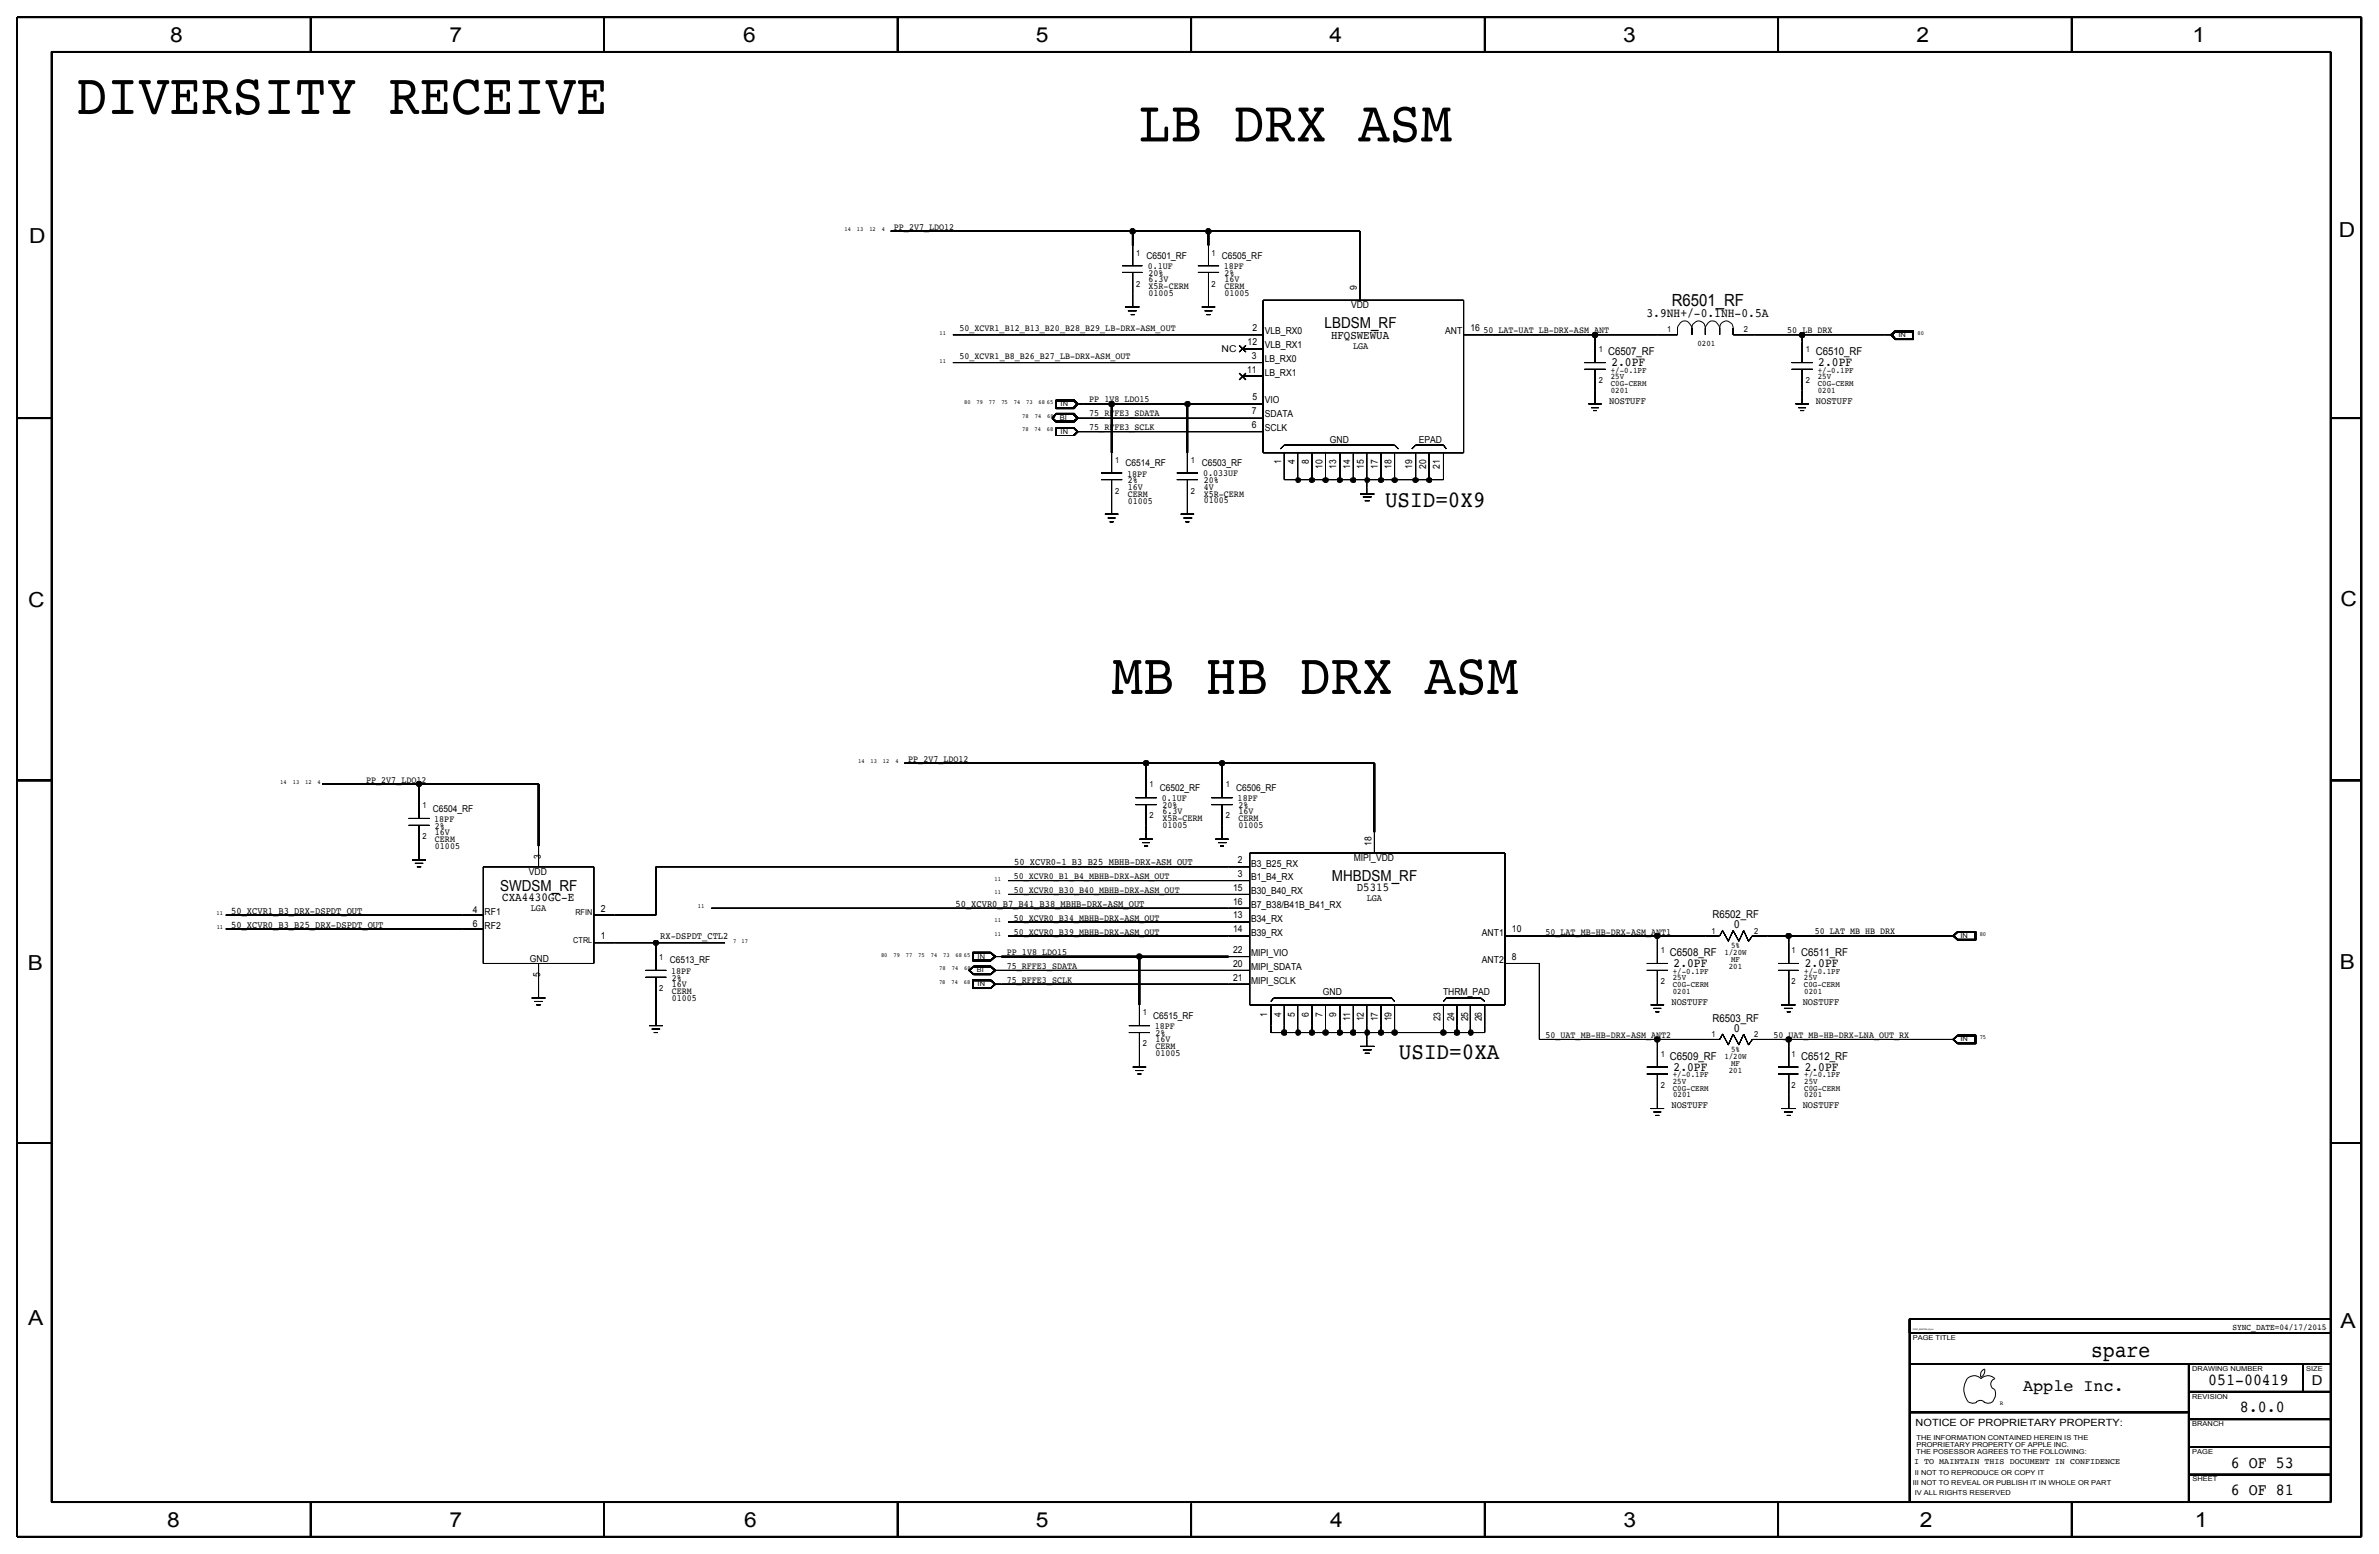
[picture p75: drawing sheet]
<svg xmlns="http://www.w3.org/2000/svg" width="875mm" height="572mm" viewBox="0 0 875 572" stroke-linecap="round" stroke-linejoin="round" font-family="sans-serif">
<defs><g id="words">
<g font-size="21.5">
<text x="27.9" y="41.9">DIVERSITY RECEIVE</text>
<text x="419" y="52">LB DRX ASM</text>
<text x="408.9" y="255.2">MB HB DRX ASM</text>
</g>
<g font-size="8.6">
<text x="509.4" y="186.3">USID=0X9</text>
<text x="514.5" y="389.5">USID=0XA</text>
</g>
<text font-size="8.1" x="769.2" y="499.1">spare</text>
<g font-size="7.6">
<text x="62.5" y="15.5">8</text>
<text x="165.4" y="15.5">7</text>
<text x="273.3" y="15.5">6</text>
<text x="381" y="15.5">5</text>
<text x="489" y="15.5">4</text>
<text x="597" y="15.5">3</text>
<text x="704.9" y="15.5">2</text>
<text x="806.5" y="15.5">1</text>
<text x="10.7" y="89.5">D</text>
<text x="860.3" y="87.2">D</text>
<text x="10.4" y="223.3">C</text>
<text x="860.8" y="222.8">C</text>
<text x="10.2" y="356.7">B</text>
<text x="860.6" y="356.4">B</text>
<text x="10.4" y="487.5">A</text>
<text x="860.8" y="488.2">A</text>
<text x="61.5" y="561.7">8</text>
<text x="165.4" y="561.7">7</text>
<text x="273.8" y="561.6">6</text>
<text x="381" y="561.7">5</text>
<text x="489.2" y="561.7">4</text>
<text x="597.1" y="561.6">3</text>
<text x="706.2" y="561.7">2</text>
<text x="807.3" y="561.7">1</text>
</g>
<g font-size="6.2">
<text x="614.9" y="112.6">R6501_RF</text>
<text x="812.2" y="509.3">051-00419</text>
<text x="744.2" y="511.5">Apple Inc.</text>
<text x="823.9" y="519.4">8.0.0</text>
<text x="820.6" y="539.7">6 OF 53</text>
<text x="820.6" y="549.9">6 OF 81</text>
</g>
<g font-size="5.6">
<text x="487.2" y="120.7">LBDSM_RF</text>
<text x="489.9" y="323.9">MHBDSM_RF</text>
<text x="184" y="327.7">SWDSM_RF</text>
</g>
<text font-size="5" x="850.3" y="509.3">D</text>
<g font-size="4.7">
<text x="605.6" y="116.4">3.9NH+/-0.1NH-0.5A</text>
<text x="592.7" y="134.7">2.0PF</text>
<text x="668.8" y="134.7">2.0PF</text>
<text x="637.6" y="341.4">0</text>
<text x="615.6" y="355.6">2.0PF</text>
<text x="663.8" y="355.6">2.0PF</text>
<text x="637.6" y="379.5">0</text>
<text x="615.6" y="393.8">2.0PF</text>
<text x="663.8" y="393.8">2.0PF</text>
</g>
<text font-size="4.5" x="184.7" y="331.4">CXA4430GC-E</text>
<g font-size="4.4">
<text x="489.6" y="124.5">HFQSWEWUA</text>
<text x="499.1" y="327.7">D5315</text>
</g>
<g font-size="4">
<text x="591.5" y="130.6">C6507_RF</text>
<text x="667.9" y="130.6">C6510_RF</text>
<text x="629.9" y="337.7">R6502_RF</text>
<text x="614.2" y="351.7">C6508_RF</text>
<text x="662.5" y="351.7">C6511_RF</text>
<text x="629.9" y="375.8">R6503_RF</text>
<text x="614.2" y="389.8">C6509_RF</text>
<text x="662.5" y="389.8">C6512_RF</text>
</g>
<text font-size="3.7" x="704.6" y="524.5">NOTICE OF PROPRIETARY PROPERTY:</text>
<g font-size="3.6">
<text x="591.9" y="148.5">NOSTUFF</text>
<text x="667.9" y="148.5">NOSTUFF</text>
<text x="373.1" y="318.3">50_XCVR0-1_B3_B25_MBHB-DRX-ASM_OUT</text>
<text x="220.9" y="335.3">2</text>
<text x="351.5" y="333.5">50_XCVR0_B7_B41_B38_MBHB-DRX-ASM_OUT</text>
<text x="85" y="341.1">50_XCVR0_B3_B25_DRX-DSPDT_OUT</text>
<text x="85" y="336">50_XCVR1_B3_DRX-DSPDT_OUT</text>
<text x="220.9" y="345.4">1</text>
<text x="242.8" y="345.2">RX-DSPDT_CTL2</text>
<text x="614.8" y="369.6">NOSTUFF</text>
<text x="663.1" y="369.6">NOSTUFF</text>
<text x="614.8" y="407.7">NOSTUFF</text>
<text x="663.1" y="407.7">NOSTUFF</text>
</g>
<g font-size="3.5">
<text x="328.8" y="84.4">PP_2V7_LDO12</text>
<text x="421.7" y="95.2">C6501_RF</text>
<text x="449.4" y="95.2">C6505_RF</text>
<text x="422.2" y="99">0.1UF</text>
<text x="422.5" y="101.6">20%</text>
<text x="450.1" y="99">18PF</text>
<text x="450.4" y="101.6">2%</text>
<text x="422.5" y="103.8">6.3V</text>
<text x="422.5" y="106.4">X5R-CERM</text>
<text x="450.4" y="106.4">CERM</text>
<text x="450.4" y="103.8">16V</text>
<text x="499.1" y="106.6" transform="rotate(-90 499.1 106.6)">9</text>
<text x="422.5" y="108.9">01005</text>
<text x="450.4" y="108.9">01005</text>
<text x="496.9" y="113.2">VDD</text>
<text x="352.9" y="121.8">50_XCVR1_B12_B13_B20_B28_B29_LB-DRX-ASM_OUT</text>
<text x="460.6" y="121.7">2</text>
<text x="465.2" y="122.9">VLB_RX0</text>
<text x="531.5" y="122.9">ANT</text>
<text x="540.8" y="121.9">16</text>
<text x="545.6" y="122.6">50_LAT-UAT_LB-DRX-ASM_ANT</text>
<text x="657.4" y="122.6">50_LB_DRX</text>
<text x="352.9" y="131.9">50_XCVR1_B8_B26_B27_LB-DRX-ASM_OUT</text>
<text x="449.3" y="129.5">NC</text>
<text x="458.9" y="126.8">12</text>
<text x="460.5" y="131.9">3</text>
<text x="465.2" y="128">VLB_RX1</text>
<text x="497.7" y="128.2">LGA</text>
<text x="458.7" y="137">11</text>
<text x="465.2" y="133">LB_RX0</text>
<text x="465.2" y="138.1">LB_RX1</text>
<text x="400.6" y="147.9">PP_1V8_LDO15</text>
<text x="460.6" y="147.1">5</text>
<text x="465.2" y="148.3">VIO</text>
<text x="400.6" y="153">75_RFFE3_SDATA</text>
<text x="460.5" y="152.3">7</text>
<text x="465.2" y="153.4">SDATA</text>
<text x="400.6" y="158.1">75_RFFE3_SCLK</text>
<text x="460.5" y="157.4">6</text>
<text x="465.2" y="158.5">SCLK</text>
<text x="489.1" y="163">GND</text>
<text x="521.8" y="163">EPAD</text>
<text x="414" y="171.3">C6514_RF</text>
<text x="442" y="171.3">C6503_RF</text>
<text x="471.2" y="170.7" transform="rotate(-90 471.2 170.7)">1</text>
<text x="476.3" y="170.7" transform="rotate(-90 476.3 170.7)">4</text>
<text x="481.3" y="170.7" transform="rotate(-90 481.3 170.7)">8</text>
<text x="486.4" y="172.5" transform="rotate(-90 486.4 172.5)">10</text>
<text x="491.5" y="172.5" transform="rotate(-90 491.5 172.5)">13</text>
<text x="496.6" y="172.5" transform="rotate(-90 496.6 172.5)">14</text>
<text x="501.7" y="172.5" transform="rotate(-90 501.7 172.5)">15</text>
<text x="506.8" y="172.5" transform="rotate(-90 506.8 172.5)">17</text>
<text x="511.8" y="172.5" transform="rotate(-90 511.8 172.5)">18</text>
<text x="519.4" y="172.4" transform="rotate(-90 519.4 172.4)">19</text>
<text x="524.5" y="172.4" transform="rotate(-90 524.5 172.4)">20</text>
<text x="529.6" y="172.4" transform="rotate(-90 529.6 172.4)">21</text>
<text x="414.6" y="175.3">18PF</text>
<text x="414.8" y="177.8">2%</text>
<text x="442.5" y="175.2">0.033UF</text>
<text x="442.8" y="177.8">20%</text>
<text x="414.8" y="182.6">CERM</text>
<text x="414.8" y="180.1">16V</text>
<text x="414.8" y="185.2">01005</text>
<text x="442.8" y="180.1">4V</text>
<text x="442.8" y="182.6">X5R-CERM</text>
<text x="442.8" y="185.1">01005</text>
<text x="334.1" y="280.1">PP_2V7_LDO12</text>
<text x="134.7" y="287.8">PP_2V7_LDO12</text>
<text x="426.6" y="290.8">C6502_RF</text>
<text x="454.7" y="290.8">C6506_RF</text>
<text x="159.2" y="298.4">C6504_RF</text>
<text x="427.3" y="294.6">0.1UF</text>
<text x="427.5" y="299.4">6.3V</text>
<text x="427.5" y="297.2">20%</text>
<text x="455.2" y="294.6">18PF</text>
<text x="455.5" y="299.4">16V</text>
<text x="455.5" y="297.2">2%</text>
<text x="159.7" y="302.2">18PF</text>
<text x="160" y="304.8">2%</text>
<text x="427.5" y="304.5">01005</text>
<text x="427.5" y="302">X5R-CERM</text>
<text x="455.5" y="304.5">01005</text>
<text x="455.5" y="302">CERM</text>
<text x="160" y="307.1">16V</text>
<text x="160" y="309.6">CERM</text>
<text x="504.4" y="311.1" transform="rotate(-90 504.4 311.1)">18</text>
<text x="160" y="312.1">01005</text>
<text x="198.9" y="316" transform="rotate(-90 198.9 316)">3</text>
<text x="455.3" y="317.4">2</text>
<text x="497.9" y="316.6">MIPI_VDD</text>
<text x="194.5" y="321.7">VDD</text>
<text x="372.8" y="323.4">50_XCVR0_B1_B4_MBHB-DRX-ASM_OUT</text>
<text x="455.3" y="322.5">3</text>
<text x="460.1" y="323.8">B1_B4_RX</text>
<text x="460.1" y="318.7">B3_B25_RX</text>
<text x="372.8" y="328.4">50_XCVR0_B30_B40_MBHB-DRX-ASM_OUT</text>
<text x="453.5" y="327.6">15</text>
<text x="460.1" y="328.8">B30_B40_RX</text>
<text x="174" y="335.7">4</text>
<text x="195.2" y="335.2">LGA</text>
<text x="453.5" y="332.7">16</text>
<text x="460.1" y="333.9">B7_B38/B41B_B41_RX</text>
<text x="502.7" y="331.4">LGA</text>
<text x="174" y="340.8">6</text>
<text x="178.3" y="336.5">RF1</text>
<text x="178.3" y="341.5">RF2</text>
<text x="372.8" y="338.6">50_XCVR0_B34_MBHB-DRX-ASM_OUT</text>
<text x="453.5" y="337.7">13</text>
<text x="460.1" y="339">B34_RX</text>
<text x="372.8" y="343.7">50_XCVR0_B39_MBHB-DRX-ASM_OUT</text>
<text x="453.5" y="342.8">14</text>
<text x="460.1" y="344.1">B39_RX</text>
<text x="545.1" y="344.1">ANT1</text>
<text x="556.1" y="342.8">10</text>
<text x="568.4" y="343.7">50_LAT_MB-HB-DRX-ASM_ANT1</text>
<text x="667.5" y="343.6">50_LAT_MB_HB_DRX</text>
<text x="194.9" y="353.7">GND</text>
<text x="370.4" y="351.3">PP_1V8_LDO15</text>
<text x="453.5" y="350.4">22</text>
<text x="460.1" y="351.7">MIPI_VIO</text>
<text x="556.1" y="353">8</text>
<text x="198.7" y="359.1" transform="rotate(-90 198.7 359.1)">5</text>
<text x="246.3" y="354.3">C6513_RF</text>
<text x="246.9" y="358.1">18PF</text>
<text x="370.3" y="356.4">75_RFFE3_SDATA</text>
<text x="453.5" y="355.5">20</text>
<text x="460.1" y="356.8">MIPI_SDATA</text>
<text x="545.1" y="354.3">ANT2</text>
<text x="247.1" y="365.5">CERM</text>
<text x="247.1" y="363">16V</text>
<text x="247.1" y="360.7">2%</text>
<text x="370.3" y="361.5">75_RFFE3_SCLK</text>
<text x="453.5" y="360.6">21</text>
<text x="460.1" y="361.9">MIPI_SCLK</text>
<text x="486.6" y="365.9">GND</text>
<text x="530.8" y="365.9">THRM_PAD</text>
<text x="247.1" y="368">01005</text>
<text x="424.1" y="374.6">C6515_RF</text>
<text x="466.1" y="373.9" transform="rotate(-90 466.1 373.9)">1</text>
<text x="471.2" y="373.9" transform="rotate(-90 471.2 373.9)">4</text>
<text x="476.3" y="373.9" transform="rotate(-90 476.3 373.9)">5</text>
<text x="481.3" y="373.9" transform="rotate(-90 481.3 373.9)">6</text>
<text x="486.4" y="373.9" transform="rotate(-90 486.4 373.9)">7</text>
<text x="491.5" y="373.9" transform="rotate(-90 491.5 373.9)">9</text>
<text x="496.6" y="375.6" transform="rotate(-90 496.6 375.6)">11</text>
<text x="501.7" y="375.6" transform="rotate(-90 501.7 375.6)">12</text>
<text x="506.8" y="375.6" transform="rotate(-90 506.8 375.6)">17</text>
<text x="511.8" y="375.6" transform="rotate(-90 511.8 375.6)">19</text>
<text x="529.8" y="375.6" transform="rotate(-90 529.8 375.6)">23</text>
<text x="534.9" y="375.6" transform="rotate(-90 534.9 375.6)">24</text>
<text x="540" y="375.6" transform="rotate(-90 540 375.6)">25</text>
<text x="545.1" y="375.6" transform="rotate(-90 545.1 375.6)">26</text>
<text x="424.7" y="378.5">18PF</text>
<text x="425" y="381">2%</text>
<text x="425" y="383.3">16V</text>
<text x="568.4" y="381.8">50_UAT_MB-HB-DRX-ASM_ANT2</text>
<text x="652.3" y="381.8">50_UAT_MB-HB-DRX-LNA_OUT_RX</text>
<text x="425" y="388.4">01005</text>
<text x="425" y="385.8">CERM</text>
</g>
<text font-size="3.2" x="821.2" y="489">SYNC_DATE=04/17/2015</text>
<g font-size="3.1">
<text x="417.9" y="94">1</text>
<text x="445.6" y="94">1</text>
<text x="417.9" y="105.4">2</text>
<text x="445.6" y="105.4">2</text>
<text x="613.2" y="122.1">1</text>
<text x="641.4" y="122.1">2</text>
<text x="588.1" y="129.4">1</text>
<text x="624.3" y="127.3">0201</text>
<text x="664.2" y="129.4">1</text>
<text x="592.5" y="137">+/-0.1PF</text>
<text x="668.6" y="137.3">+/-0.1PF</text>
<text x="588.1" y="140.9">2</text>
<text x="592.5" y="139.3">25V</text>
<text x="592.5" y="141.9">C0G-CERM</text>
<text x="664.2" y="140.9">2</text>
<text x="668.6" y="142.1">C0G-CERM</text>
<text x="668.6" y="139.6">25V</text>
<text x="592.5" y="144.4">0201</text>
<text x="668.6" y="144.6">0201</text>
<text x="410.2" y="170.1">1</text>
<text x="437.9" y="170.1">1</text>
<text x="410.2" y="181.6">2</text>
<text x="437.9" y="181.6">2</text>
<text x="422.8" y="289.5">1</text>
<text x="450.9" y="289.5">1</text>
<text x="155.4" y="297.2">1</text>
<text x="422.8" y="301">2</text>
<text x="450.9" y="301">2</text>
<text x="155.4" y="308.6">2</text>
<text x="629.5" y="343.4">1</text>
<text x="645.2" y="343.4">2</text>
<text x="242.5" y="353">1</text>
<text x="610.9" y="350.5">1</text>
<text x="634.2" y="351.3">1/20W</text>
<text x="636.7" y="353.8">MF</text>
<text x="636.7" y="348.7">5%</text>
<text x="659" y="350.5">1</text>
<text x="615.3" y="358.1">+/-0.1PF</text>
<text x="635.9" y="356.4">201</text>
<text x="663.7" y="358.1">+/-0.1PF</text>
<text x="242.5" y="364.5">2</text>
<text x="610.9" y="361.9">2</text>
<text x="615.3" y="360.4">25V</text>
<text x="615.3" y="365.5">0201</text>
<text x="615.3" y="363">C0G-CERM</text>
<text x="659" y="361.9">2</text>
<text x="663.5" y="360.4">25V</text>
<text x="663.5" y="363">C0G-CERM</text>
<text x="663.7" y="365.5">0201</text>
<text x="420.4" y="373.4">1</text>
<text x="629.5" y="381.5">1</text>
<text x="645.2" y="381.5">2</text>
<text x="420.4" y="384.8">2</text>
<text x="610.9" y="388.6">1</text>
<text x="634.2" y="389.4">1/20W</text>
<text x="636.7" y="386.9">5%</text>
<text x="659" y="388.6">1</text>
<text x="635.9" y="394.5">201</text>
<text x="636.7" y="391.9">MF</text>
<text x="610.9" y="400">2</text>
<text x="615.3" y="398.5">25V</text>
<text x="615.3" y="401.1">C0G-CERM</text>
<text x="615.3" y="396.2">+/-0.1PF</text>
<text x="659" y="400">2</text>
<text x="663.7" y="396.2">+/-0.1PF</text>
<text x="663.7" y="401.1">C0G-CERM</text>
<text x="663.7" y="398.5">25V</text>
<text x="615.4" y="403.6">0201</text>
<text x="663.7" y="403.6">0201</text>
<text x="704.1" y="538.5">I TO MAINTAIN THIS DOCUMENT IN CONFIDENCE</text>
</g>
<g font-size="3">
<text x="211.6" y="336.5">RFIN</text>
<text x="210.9" y="346.7">CTRL</text>
</g>
<g font-size="2.5">
<text x="698.3" y="123.9">IN</text>
<text x="390.1" y="149.3">IN</text>
<text x="389.8" y="154.3">BI</text>
<text x="390.1" y="159.6">IN</text>
<text x="721.1" y="344.9">IN</text>
<text x="359.6" y="352.5">IN</text>
<text x="359.3" y="357.6">BI</text>
<text x="359.6" y="362.7">IN</text>
<text x="721.1" y="383">IN</text>
<text x="703.5" y="492.8">PAGE TITLE</text>
<text x="806.3" y="504.2">DRAWING NUMBER</text>
<text x="848.2" y="504.2">SIZE</text>
<text x="806.3" y="514.4">REVISION</text>
<text x="806.3" y="524.5">BRANCH</text>
<text x="704.9" y="532.1">PROPRIETARY PROPERTY OF APPLE INC.</text>
<text x="704.9" y="529.6">THE INFORMATION CONTAINED HEREIN IS THE</text>
<text x="704.8" y="534.7">THE POSESSOR AGREES TO THE FOLLOWING:</text>
<text x="806.3" y="534.7">PAGE</text>
<text x="704.3" y="542.3">II NOT TO REPRODUCE OR COPY IT</text>
<text x="806.4" y="544.8">SHEET</text>
<text x="703.5" y="546.1">III NOT TO REVEAL OR PUBLISH IT IN WHOLE OR PART</text>
<text x="704.3" y="549.9">IV ALL RIGHTS RESERVED</text>
</g>
<g font-size="2.3">
<text x="310.6" y="85.1">14</text>
<text x="315.2" y="85.1">13</text>
<text x="319.8" y="85.1">12</text>
<text x="324.3" y="85.1">4</text>
<text x="345.6" y="123.2">11</text>
<text x="705.3" y="123.1">80</text>
<text x="345.6" y="133.4">11</text>
<text x="354.6" y="148.5">80</text>
<text x="359.2" y="148.5">79</text>
<text x="363.7" y="148.5">77</text>
<text x="368.3" y="148.5">75</text>
<text x="372.9" y="148.5">74</text>
<text x="377.5" y="148.5">73</text>
<text x="382" y="148.5">68 65</text>
<text x="376" y="153.6">78</text>
<text x="380.6" y="153.6">74</text>
<text x="385.2" y="153.6">68</text>
<text x="375.9" y="158.6">78</text>
<text x="380.5" y="158.6">74</text>
<text x="385.1" y="158.6">68</text>
<text x="315.6" y="280.7">14</text>
<text x="320.2" y="280.7">13</text>
<text x="324.8" y="280.7">12</text>
<text x="329.3" y="280.7">4</text>
<text x="103.1" y="288.3">14</text>
<text x="107.7" y="288.3">13</text>
<text x="112.2" y="288.3">12</text>
<text x="116.8" y="288.3">4</text>
<text x="365.8" y="323.8">11</text>
<text x="365.8" y="328.9">11</text>
<text x="256.6" y="334">11</text>
<text x="79.7" y="336.6">11</text>
<text x="79.7" y="341.6">11</text>
<text x="365.8" y="339.1">11</text>
<text x="269.7" y="346.7">7</text>
<text x="272.7" y="346.7">17</text>
<text x="365.8" y="344.2">11</text>
<text x="728.2" y="344.1">80</text>
<text x="324" y="351.8">80</text>
<text x="328.6" y="351.8">79</text>
<text x="333.2" y="351.8">77</text>
<text x="337.8" y="351.8">75</text>
<text x="342.3" y="351.8">74</text>
<text x="346.9" y="351.8">73</text>
<text x="351.5" y="351.8">68 65</text>
<text x="345.5" y="356.9">78</text>
<text x="350.1" y="356.9">74</text>
<text x="354.6" y="356.9">68</text>
<text x="345.4" y="361.9">78</text>
<text x="350" y="361.9">74</text>
<text x="354.5" y="361.9">68</text>
<text x="728.2" y="382.2">75</text>
</g>
<text font-size="2.2" x="735.5" y="516.8">R</text>
<text font-size=".9" x="703.5" y="489">SYNC_MASTER=Sync</text>
<text font-size=".4" x="851.9" y="488.9">SYNC_DATE=05/17/2016</text>
</g></defs>
<g fill="none" stroke="#000" stroke-width=".37">
<path d="M412.7 97.7h7.5M416.6 90.3v7.4M440.6 97.7h7.8M444.5 90.3v7.4M412.7 100.2h7.5M413.8 112.9h5.3M414.9 114.3h3.1M415.9 115.7h1.4M416.6 100.2v12.7M440.6 100.2h7.8M442 112.9h5M443.1 114.3h2.8"/>
<path d="M443.8 115.7h1.4M444.5 100.2v12.7M464.6 110.4h73.7h-73.7h73.7v56.1v-56.1v56.1h-73.7h73.7h-73.7zM500.2 103v7.4M350.5 123.1h114.1M350.5 133.4h114.1M455.8 127l2.5 2.5M455.8 137.2l2.5 2.5M457.2 138.3h7.4M457.2 128.4h7.4M458.3 127l-2.5 2.5M458.3 137.2l-2.5 2.5"/>
<path d="M582.8 133.4h7.7M582.8 135.8h7.7M586.7 123.1v10.3M586.7 135.8v12.7M622.3 120.7l-.1-.5a2.74 2.74 0 0 0-3.4-2l-1.7 1.9-.1 3v-2.4v2.4h-78.7M622.3 120.7v2.4M622.3 120.7a2.47 2.47 0 0 1 2.5-2.7 2.47 2.47 0 0 1 2.4 2.7M627.2 120.7v2.4M627.2 120.7l.1-.6a2.72 2.72 0 0 1 3.4-2l.9 .7 .9 1.9M632.5 120.7a2.47 2.47 0 0 1 2.5-2.7 2.47 2.47 0 0 1 2.5 2.7v2.4v-2.4v2.4h25.4M632.5 120.7v2.4M659 133.4h7.7"/>
<path d="M659 135.8h7.7M662.9 135.8v12.7M695.3 123.1l1.8-1.4-1.8 1.4 1.8-1.4h6.7h-6.7h6.7v3.2v-3.2v3.2h-6.7h6.7h-6.7zM695.7 123.1l1.4-1.4-1.4 1.4 1.4-1.4h6.7h-6.7h6.7v2.8v-2.8v2.8h-6.7h6.7h-6.7l-1.4-1.4 1.4 1.4-1.4-1.4 1.4-1.4-1.4 1.4 1.4-1.4h6.7h-6.7h6.7v2.8v-2.8v2.8h-6.7h6.7h-6.7zM696 123.1l1.1 1.4-1.1-1.4 1.1 1.4h6.3h-6.3h6.3v-2.4v2.4v-2.4h-6.3h6.3h-6.3l-1.1 1 1.1-1-1.1 1h-33.1h30.3h-30.3v10.3M388.4 157.3h6.4h-6.4h6.4l1.4 1.5-1.4-1.5 1.4 1.5h68.4M388.4 147.1v2.8v-2.8h6.7h-6.7h6.7l1.1 1.4-1.1-1.4 1.1 1.4-1.1 1.4 1.1-1.4-1.1 1.4h-6.7h6.7h-6.7zM388.4 147.1v3.2v-3.2h6.7h-6.7h6.7l1.4 1.4-1.4-1.4 1.4 1.4-1.4 1.4 1.4-1.4-1.4 1.4h-6.7h6.7h-6.7v-2.8v2.8v-2.8h6.7h-6.7h6.7l1.4 1.4-1.4-1.4 1.4 1.4-1.4 1.8 1.4-1.8-1.4 1.8h-6.7h6.7h-6.7zM388.4 152.4l-1.1 1.4 1.1-1.4-1.1 1.4 1.1 1.1M388.4 152.4l-1.4 1.4 1.4-1.4-1.4 1.4 1.4 1.4M388.4 152l-1.4 1.8 1.4-1.8-1.4 1.8 1.4 1.1M388.4 152l-1.4 1.8 1.4-1.8-1.4 1.8 1.4 1.4"/>
<path d="M388.4 152h6.7h-6.7h6.7l1.4 1.8-1.4-1.8 1.4 1.8-1.4 1.4 1.4-1.4-1.4 1.4h-6.7M388.4 152.4h6.7h-6.7h6.7l1.1 1.4M388.4 152.4h6.4h-6.4h6.4l1.4 1.4M388.4 157.3v2.9v-2.9h6.7h-6.7h6.7l1.1 1.5-1.1-1.5 1.1 1.5-1.1 1.4 1.1-1.4-1.1 1.4h-6.7h6.7h-6.7zM388.4 157.3h6.7l1.4 1.5-1.4-1.5 1.4 1.5-1.4 1.4 1.4-1.4-1.4 1.4h-6.7h6.7h-6.7v-2.9v2.9v-2.9h6.7h-6.7h6.7l1.4 1.5-1.4-1.5 1.4 1.5-1.4 1.4 1.4-1.4-1.4 1.4h-6.7h6.7h-6.7v-2.9v2.9v-2.9h6.7zM388.4 157.3v2.9v-2.9v2.9h6.4h-6.4h6.4l1.4-1.4M396.2 153.8h68.4M396.2 148.5l-1.4 1.4 1.4-1.4-1.4 1.4h-6.4h6.4h-6.4v-2.4v2.4v-2.4h6.4h-6.4h6.4l1.4 1-1.4-1 1.4 1h2.4M396.2 153.8l-1.1 1.1 1.1-1.1-1.1 1.1h-6.7M396.2 153.8l-1.4 1.1 1.4-1.1-1.4 1.1h-6.4M457.2 148.5h7.4M584.2 148.5h4.9"/>
<path d="M585.3 149.9h2.8M586 151h1.4M660.4 148.5h4.9M661.5 149.9h2.8M662.2 151h1.4M405 173.9h7.7M405 176.4h7.7M408.9 176.4v12.7M408.9 166.5v7.4M432.9 173.9h7.7M432.9 176.4h7.7M436.7 176.4v12.7"/>
<path d="M436.7 166.5v7.4M471 165.1l1.4-1.4-1.4 1.4 1.4-1.4h40.5h-40.5h40.5l1.4 1.4M472.4 166.5v9.9v-2.5v2.5h4.9M477.3 176.4h5.3M477.3 166.5v9.9M482.6 176.4h4.9M482.6 166.5v9.9M487.5 176.4h5.3M487.5 166.5v9.9M492.8 176.4h5M492.8 166.5v9.9M497.8 176.4h4.9"/>
<path d="M497.8 166.5v9.9M502.7 176.4h5.3M502.7 176.4v5.3M502.7 166.5v9.9M508 176.4h4.9M508 166.5v9.9M512.9 166.5v9.9M519.3 165.1l1.4-1.4-1.4 1.4 1.4-1.4h10.2h-10.2h10.2l1.1 1.4M520.7 176.4h4.9M520.7 166.5v9.9v-2.5v2.5h-7.8M525.6 166.5v9.9M530.9 166.5v9.9v-2.5v2.5h-5.3"/>
<path d="M406.4 189.1h4.9M407.5 190.5h2.8M408.2 191.9h1.4M434.3 189.1h4.9M435.3 190.5h3.2M436 191.9h1.4M500.2 181.7h5.3M501.3 182.7h3.2M502 184.2h1.8M154.1 293.4v7.6M417.7 293.4h7.7M417.7 295.9h7.7"/>
<path d="M421.6 295.9v12.7M421.6 285.8v7.6M445.6 293.4h7.7M445.6 295.9h7.7M449.4 295.9v12.7M449.4 285.8v7.6M150.3 301h7.6M150.3 303.5h7.6M151.6 316.2h5.1M152.6 317.5h3M153.4 318.8h1.5M154.1 303.5v12.7"/>
<path d="M177.8 318.8h40.6h-40.6h40.6v35.5v-35.5v35.5h-40.6h40.6h-40.6zM198.1 311.2v7.6M419.1 308.6h4.9M420.2 309.9h2.8M420.9 311.2h1.4M447 308.6h4.9M448 309.9h3.2M448.7 311.2h1.4M459.7 318.8h-218.4h210.6h-210.6v17.8v-17.8v17.8h-22.9M459.7 313.7v55.9v-55.9h93.8h-93.8h93.8v55.9v-55.9v55.9h-93.8h93.8h-93.8zM505.5 306.1v7.6M83 336.6h94.8"/>
<path d="M261.6 334h198.1M370.8 323.9h88.9M370.8 328.9h88.9M370.8 339.1h88.9M83 341.6h94.8M198.1 354.3v12.7M218.4 346.7h22.9M237.5 356.9h7.6M237.5 359.4h7.6M241.3 359.4v17.8M266.7 346.7h-25.4h25.4h-25.4v10.2M356.3 356.9l1.8 1.6-1.8-1.6 1.8-1.6-1.8 1.6 1.8-1.6h6.3h-6.3h6.3l1.8 1.6-1.8-1.6 1.8 1.6-1.8 1.6 1.8-1.6-1.8 1.6h-6.3h6.3h-6.3z"/>
<path d="M356.7 356.9l1.4 1.2-1.4-1.2 1.4-1.4-1.4 1.4 1.4-1.4h6.3h-6.3h6.3l1.4 1.4-1.4-1.4 1.4 1.4-1.4 1.2 1.4-1.2-1.4 1.2h-6.3h6.3h-6.3zM357.7 350.2v3.2v-3.2h6.7h-6.7h6.7l1.8 1.6-1.8-1.6 1.8 1.6-1.8 1.5 1.8-1.5-1.8 1.5h-6.7h6.7h-6.7v-3v3v-3h6.7h-6.7h6.7l1.8 1.5-1.8-1.5 1.8 1.5-1.8 1.6 1.8-1.6-1.8 1.6h-6.7h6.7h-6.7zM358.1 350.4v2.8v-2.8h6.3h-6.3h6.3l1.4 1.4-1.4-1.4 1.4 1.4-1.4 1.4 1.4-1.4-1.4 1.4h-6.3h6.3h-6.3zM365.8 356.9h93.9M365.8 356.9l-1.4-1.3 1.4 1.3-1.4-1.3h-6.3h6.3h-6.3l-1.4 1.3 1.4-1.3-1.4 1.3 1.4 1.5-1.4-1.5 1.4 1.5h6.3h-6.3h6.3l1.8-1.5M365.8 356.9l-1.4 1.3 1.4-1.3-1.4 1.3h-6.3h6.3h-6.3l-1.4-1.3 1.4 1.3-1.4-1.3 1.4-1.5-1.4 1.5 1.4-1.5h6.3h-6.3h6.3l1.8 1.5M365.8 351.8l-1.4 1.3 1.4-1.3-1.4 1.3h-6.3h6.3h-6.3v-2.6v2.6v-2.6h6.3h-6.3h6.3l1.4 1.3-1.4-1.3 1.4 1.3h2.5M370.8 344.2h88.9M451.9 351.8h7.8M553.5 344.2h56.1h-48.3h48.3v10.1M553.5 354.3h12.7h-4.9h4.9v28v-28v28h66.3h-5.3h5.3l1.1-2-1.1 2 1.1-2 2.1 3.9-2.1-3.9 2.1 3.9 1.8-3.9-1.8 3.9 1.8-3.9 2.1 3.9-2.1-3.9 2.1 3.9 1.7-3.9-1.7 3.9 1.7-3.9 1.8 3.9M605.7 354.3h7.8"/>
<path d="M605.7 356.9h7.8M609.6 344.2h22.9h-5.3h5.3l1.1-2-1.1 2 1.1-2 2.1 3.9-2.1-3.9 2.1 3.9 1.8-3.9-1.8 3.9 1.8-3.9 2.1 3.9-2.1-3.9 2.1 3.9 1.7-3.9-1.7 3.9 1.7-3.9 1.8 3.9M609.6 356.9v12.7M654 354.3h7.5M654 356.9h7.5M657.9 356.9v12.7M657.9 344.2v10.1M718.3 344.2l1.7-1.6-1.7 1.6 1.7-1.6h6.7h-6.7h6.7v3.2v-3.2v3.2h-6.7h6.7h-6.7zM718.6 344.2l1.4 1.2-1.4-1.2 1.4 1.2h6.4h-6.4h6.4v-2.5v2.5v-2.5h-6.4h6.4h-6.4l-1.4 1.3 1.4-1.3-1.4 1.3h-74.1h5.7h-5.7l-1.4 2M720 342.7l-1.4 1.5 1.4-1.5h6.7h-6.7h6.7v3v-3v3h-6.7h6.7h-6.7l-1.4-1.5 1.4 1.5-1.4-1.5 1.4-1.4-1.4 1.4 1.4-1.4h6.4h-6.4h6.4v2.7v-2.7v2.7h-6.4h6.4h-6.4l-1.4-1.3 1.4 1.3-1.4-1.3zM195.5 367h5.1M196.5 368.3h3.1"/>
<path d="M197.3 369.6h1.5M238.7 377.2h5.1M239.7 378.5h3.1M240.5 379.7h1.5M357.7 360.4v3.1v-3.1h6.7h-6.7h6.7l1.8 1.6-1.8-1.6 1.8 1.6-1.8 1.4 1.8-1.4-1.8 1.4h-6.7h6.7h-6.7v-2.9v2.9v-2.9h6.7h-6.7h6.7l1.8 1.5-1.8-1.5 1.8 1.5-1.8 1.5 1.8-1.5-1.8 1.5h-6.7h6.7h-6.7zM358.1 360.6v2.7v-2.7h6.3h-6.3h6.3l1.4 1.4-1.4-1.4 1.4 1.4-1.4 1.3 1.4-1.3-1.4 1.3h-6.3h6.3h-6.3zM365.8 362l-1.4 1.2 1.4-1.2-1.4 1.2h-6.3h6.3h-6.3v-2.5v2.5v-2.5h6.3h-6.3h6.3l1.4 1.3-1.4-1.3 1.4 1.3h93.9M415.2 377.2h7.8M415.2 379.7h7.8M419.1 379.7v12.7M419.1 369.6v7.6M467.4 369.6v10.1v-2.5v2.5h5"/>
<path d="M467.4 368.3l1.1-1.3-1.1 1.3 1.1-1.3h43.4h-43.4h43.4l1 1.3M472.4 379.7h4.9M472.4 369.6v10.1M477.3 379.7h5.3M477.3 369.6v10.1M482.6 379.7h4.9M482.6 369.6v10.1M487.5 379.7h5.3M487.5 369.6v10.1M492.8 379.7h5M492.8 369.6v10.1M497.8 379.7h4.9"/>
<path d="M497.8 369.6v10.1M502.7 379.7h5.3M502.7 379.7v5.1M502.7 369.6v10.1M508 379.7h4.9M508 369.6v10.1M512.9 379.7h18M512.9 369.6v10.1M530.9 369.6v10.1M530.9 368.3l1.1-1.3-1.1 1.3 1.1-1.3h12.7h-12.7h12.7l1.4 1.3M535.9 379.7h4.9M535.9 369.6v10.1v-2.5v2.5h-5"/>
<path d="M540.8 369.6v10.1M546.1 369.6v10.1v-2.5v2.5h-5.3M607.1 369.6h5M608.2 370.8h2.8M608.9 372.1h1.4M655.1 369.6h5.3M656.2 370.8h3.1M657.2 372.1h1.4M416.6 392.4h5M417.7 393.7h2.8M418.4 395h1.4M500.2 384.8h5.3"/>
<path d="M501.3 386.1h3.2M502 387.4h1.8M605.7 392.4h7.8M605.7 395h7.8M609.6 382.3v10.1M609.6 395v12.7M654 392.4h7.5M654 395h7.5M657.9 395v12.7M657.9 382.3h-13.4h5.7h-5.7l-1.4 2M718.3 382.3l1.7-1.6-1.7 1.6 1.7-1.6h6.7h-6.7h6.7v3.2v-3.2v3.2h-6.7h6.7h-6.7zM718.6 382.3l1.4 1.2-1.4-1.2 1.4 1.2h6.4h-6.4h6.4v-2.5v2.5v-2.5h-6.4h6.4h-6.4l-1.4 1.3 1.4-1.3-1.4 1.3h-60.7h58.2h-58.2v10.1"/>
<path d="M720 380.8l-1.4 1.5 1.4-1.5h6.7h-6.7h6.7v3v-3v3h-6.7h6.7h-6.7l-1.4-1.5 1.4 1.5-1.4-1.5 1.4-1.4-1.4 1.4 1.4-1.4h6.4h-6.4h6.4v2.7v-2.7v2.7h-6.4h6.4h-6.4l-1.4-1.3 1.4 1.3-1.4-1.3zM607.1 407.7h5M608.2 408.9h2.8M608.9 410.2h1.4M655.1 407.7h5.3M656.2 408.9h3.1M657.2 410.2h1.4M724.1 515.6l.5 .2a2.67 2.67 0 0 0 2.5-.2M726.8 515.7a2.09 2.09 0 0 1 3.1 0M728.6 506.5a2.69 2.69 0 0 0 1.3-3 2.26 2.26 0 0 0-1.3 3M729.7 515.6l.4 .2a2.67 2.67 0 0 0 2.6-.2M733.7 511.1a4.5 4.5 0 0 1-1 4.6"/>
<path d="M733.8 511a2.08 2.08 0 0 1-1.6-2 2.08 2.08 0 0 1 1.6-2 3.5 3.5 0 0 0-5.2 0 3.5 3.5 0 0 0-3.9-.8 3.5 3.5 0 0 0-2.2 3.3 7.1 7.1 0 0 0 1.6 6.2"/>
</g>
<g fill="none" stroke="#000" stroke-width=".6" stroke-linecap="butt">
<path d="M6.3 6.4v558.7v-558.7h862.2h-862.2h862.2v558.7v-558.7v558.7h-862.2h862.2h-862.2zM19 19.1v533.4v-533.4h838.2h-838.2h838.2v533.4v-533.4v533.4h-838.2h838.2h-838.2zM114.3 6.4v12.7M222.2 6.4v12.7M330.2 6.4v12.7M438.1 6.4v12.7M546.1 6.4v12.7M654 6.4v12.7M762 6.4v12.7M327.6 85h89M416.6 85h27.9M416.6 85v5.3"/>
<path d="M444.5 85h55.7h-55.7h55.7v18M444.5 85v5.3M6.3 153.8h12.7M398.6 148.5h10.3h-10.3h10.3v18M408.9 148.5h27.8h-27.8h27.8v18M436.7 148.5h20.5M857.2 153.8h11.3M6.3 287h12.7M118.6 288.3h35.5M154.1 288.3h44h-44h44v22.9M154.1 288.3v5.1M332.7 280.7h88.9"/>
<path d="M421.6 280.7h27.8M421.6 280.7v5.1M449.4 280.7h56.1h-56.1h56.1v25.4M449.4 280.7v5.1M857.2 287h11.3M368.3 351.8h50.8h-50.8h50.8v17.8M419.1 351.8h32.8M6.3 420.4h12.7M857.2 420.4h11.3M702.4 485.1v5.1v-5.1h154.8h-154.8h154.8h-154.8h154.8h-154.8v5.1zM702.4 490.2h154.8M702.4 490.2v62.3"/>
<path d="M702.4 519.4h102.6M702.4 501.6h154.8M805 501.6v50.9M805 511.8h52.2M847 501.6v10.2M805 522h52.2M805 532.1h52.2M114.3 552.5v12.6M222.2 552.5v12.6M330.2 552.5v12.6M438.1 553v12.1M546.1 552.5v12.6"/>
<path d="M654 552.5v12.6M762 552.5v12.6M805 542.3h52.2"/>
</g>
<g fill="#000" stroke="#000" stroke-width=".37">
<path d="M481.8 175.9a.96 .96 0 0 1 1.4 0 .96 .96 0 0 1-.1 1.4 .96 .96 0 0 1-1.3-.1 .96 .96 0 0 1 0-1.3zM486.6 176.1a1.02 1.02 0 0 1 1.5-.4 1.02 1.02 0 0 1 .1 1.6 1.06 1.06 0 0 1-1.2 0 1.06 1.06 0 0 1-.4-1.2zM492 175.9a.96 .96 0 0 1 1.5 0 .96 .96 0 0 1-.1 1.4 .96 .96 0 0 1-1.3-.1 .96 .96 0 0 1-.1-1.3zM497 175.9a1.01 1.01 0 0 1 1.5-.1 1.01 1.01 0 0 1-.1 1.5 1.01 1.01 0 0 1-1.3 0 1.01 1.01 0 0 1-.1-1.4zM507.2 175.9a.96 .96 0 0 1 1.4 0 .96 .96 0 0 1-.1 1.4 .96 .96 0 0 1-1.3-.1 .96 .96 0 0 1 0-1.3zM512 176.1a1.02 1.02 0 0 1 1.5-.4 1.02 1.02 0 0 1 .1 1.6 1.06 1.06 0 0 1-1.2 0 1.06 1.06 0 0 1-.4-1.2zM519.9 175.9a.96 .96 0 0 1 1.4 0 .96 .96 0 0 1-.1 1.4 .96 .96 0 0 1-1.3-.1 .96 .96 0 0 1 0-1.3zM524.7 176.1a1.02 1.02 0 0 1 1.5-.4 1.02 1.02 0 0 1 .1 1.6 1.06 1.06 0 0 1-1.2 0 1.06 1.06 0 0 1-.4-1.2z"/>
<circle cx="416.6" cy="85.1" r="1.03"/>
<circle cx="444.5" cy="85.1" r="1.03"/>
<circle cx="586.7" cy="123.1" r="1.04"/>
<circle cx="662.9" cy="123.1" r="1.04"/>
<circle cx="408.9" cy="148.5" r="1.04"/>
<circle cx="436.8" cy="148.6" r="1.01"/>
<circle cx="477.5" cy="176.5" r=".91"/>
<circle cx="502.9" cy="176.5" r=".91"/>
<circle cx="154.1" cy="288.3" r="1.02"/>
<circle cx="421.6" cy="280.6" r="1.06"/>
<circle cx="449.5" cy="280.7" r="1.02"/>
<circle cx="241.2" cy="346.7" r="1.01"/>
<circle cx="419" cy="351.8" r="1.02"/>
<circle cx="609.5" cy="344.2" r="1.02"/>
<circle cx="657.9" cy="344.2" r="1.02"/>
<circle cx="472.4" cy="379.7" r="1.06"/>
<circle cx="477.4" cy="379.8" r=".98"/>
<circle cx="482.5" cy="379.7" r="1.02"/>
<circle cx="487.6" cy="379.7" r="1.02"/>
<circle cx="492.8" cy="379.7" r="1.02"/>
<circle cx="497.8" cy="379.7" r="1.06"/>
<circle cx="502.8" cy="379.8" r=".98"/>
<circle cx="507.9" cy="379.7" r="1.02"/>
<circle cx="513" cy="379.7" r="1.02"/>
<circle cx="530.9" cy="379.7" r="1.02"/>
<circle cx="535.9" cy="379.7" r="1.06"/>
<circle cx="540.9" cy="379.8" r=".98"/>
<circle cx="609.5" cy="382.3" r="1.02"/>
<circle cx="657.9" cy="382.3" r="1.02"/>
</g>
<use href="#words"/>
</svg>
